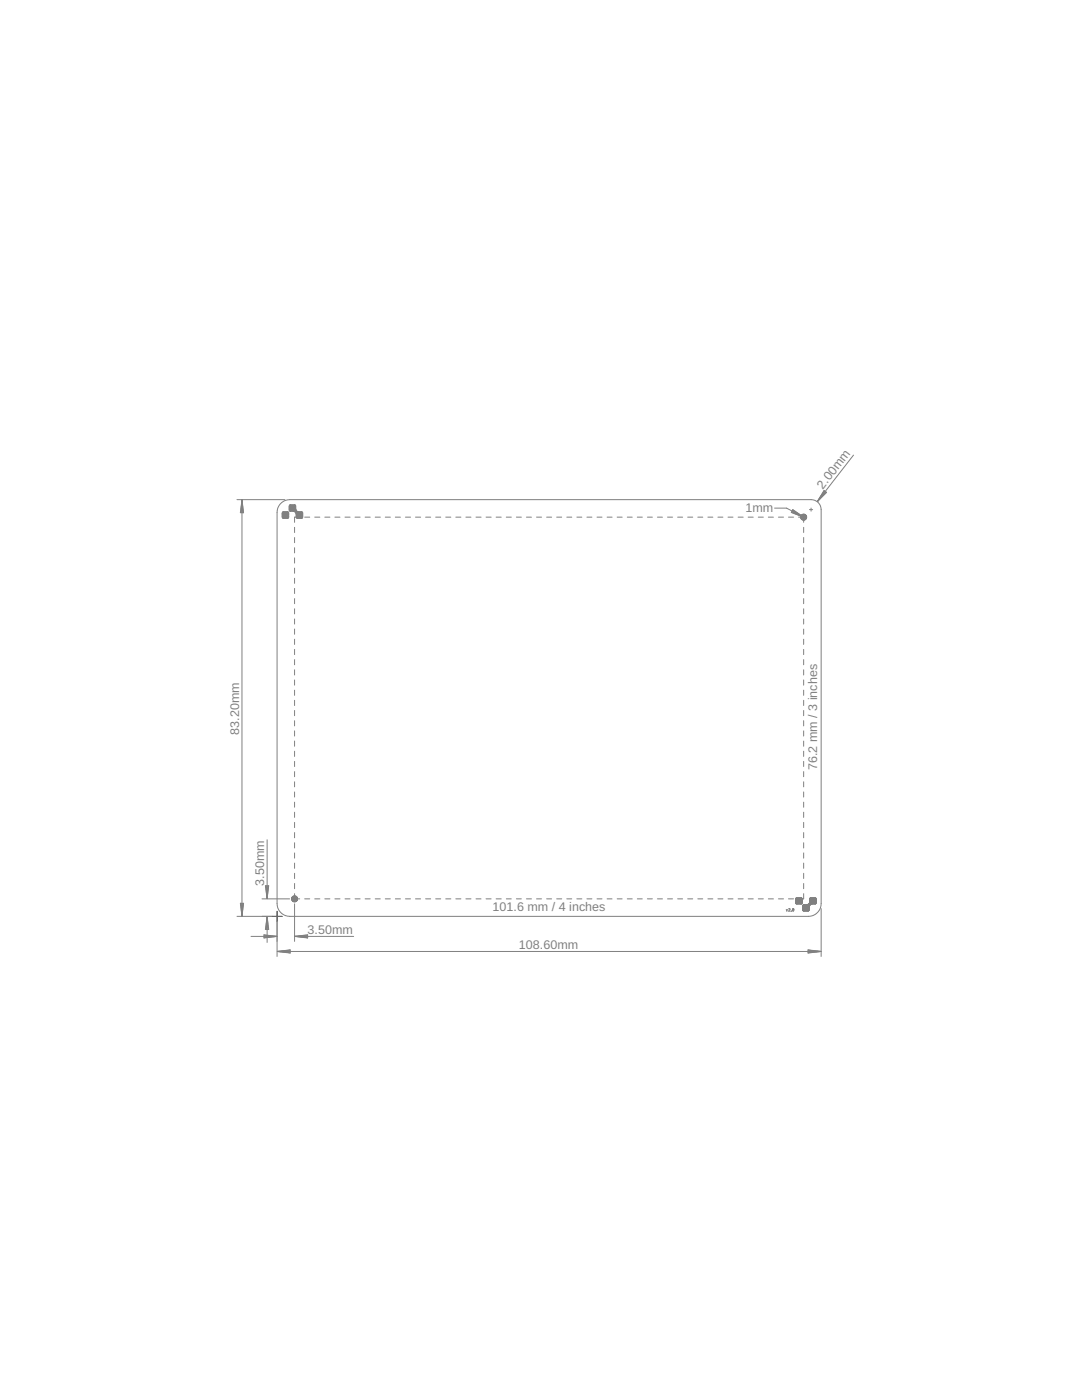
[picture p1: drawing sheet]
<svg xmlns="http://www.w3.org/2000/svg" width="216mm" height="279mm" viewBox="0 0 216 279" stroke-linecap="round" stroke-linejoin="round" font-family="sans-serif">
<defs><g id="words">
<g font-size="2.5" fill="#808080">
<text x="164.2" y="97.7" transform="rotate(-52 164.2 97.7)">2.0 mm</text>
<text x="148.8" y="102.1">1mm</text>
<text x="47.7" y="146.6" transform="rotate(-90 47.7 146.6)">83.20mm</text>
<text x="163" y="153.7" transform="rotate(-90 163 153.7)">76.2 mm / 3 inches</text>
<text x="52.7" y="176.8" transform="rotate(-90 52.7 176.8)">3.50mm</text>
<text x="98.3" y="181.9">101.6 mm / 4 inches</text>
<text x="61.4" y="186.3">3.50mm</text>
<text x="103.6" y="189.3">108.60mm</text>
</g>
</g></defs>
<g fill="none" stroke="#808080" stroke-width=".2">
<path d="M47.3 99.7h9.5M48.3 99.8l.3 2.5h-.6zM48.3 99.8v83M48.3 99.8l-.1 2.5M48.3 99.8l.1 2.5M48.3 99.8l-.3 2.5M48.3 99.8l.3 2.5M164.4 97.9l.5 .4-1.8 1.8zM164.5 97.9l-1.4 2.2M164.6 98l-1.5 2.1M164.8 98.2l-1.7 1.9M164.9 98.2l-1.8 1.9"/>
<path d="M170.3 90.8l-7.2 9.3M56.3 102.4v.8M56.3 103.2l.1 .1M56.3 103.2h1.3M56.3 103.1h1.3M56.3 103h1.3M56.3 102.9h1.3M56.3 102.8h1.3M56.3 102.7h1.3M56.3 102.6h1.3M56.3 102.5h1.3M56.3 102.4h1.3"/>
<path d="M56.3 102.3h1.3M56.3 103.3h1.3M56.4 103.3v.1M56.4 102.3l-.1 .1M56.4 102.3h1.2M56.4 103.3h1.1M56.4 103.4h1.1M56.4 102.2h1.1M56.5 102.2h1M56.5 102.2l-.1 .1M57.5 102.2l.1 .1M57.6 102.3h.1"/>
<path d="M57.6 103.2l-.1 .2M57.6 102.3v.9M57.7 101v.8M57.7 101.8l.1 .1M57.7 101.8h1.4M57.7 101.7h1.3M57.7 101.6h1.3M57.7 101.5h1.3M57.7 101.4h1.3M57.7 101.3h1.3M57.7 101.2h1.3M57.7 101.1h1.3"/>
<path d="M57.7 101h1.3M57.7 101.9h1.4M57.7 100.9h1.3M57.8 100.9l-.1 .1M57.8 101.9v.1M57.8 101.9h1.4M57.8 100.9h1.1M57.8 100.8h1.1M57.8 102l.9 .1 .3 .2M57.8 102h1.4M58.6 102l.8 .1M58.8 105.2v1.1"/>
<path d="M58.8 107.3v1M58.8 109.3v1M58.8 111.3v1.1M58.8 113.4v1M58.8 115.4v1M58.8 117.4v1M58.8 119.5v1M58.8 102.1h.7M58.9 102.2h1.4M58.9 100.8h-1l-.1 .1M58.9 100.8v.1M58.9 100.9h.1"/>
<path d="M59 102.3h1.3M59 100.9v.6M59 101.5l.1 .4M59 102.3h1.4M59 102.3l.1 .1M59.1 102.4h1.3M59.1 102.4v.1M59.1 102.5h1.3M59.1 101.9l.5 .3M59.1 102.5v.2M59.1 103.1h1.3M59.1 103h1.3"/>
<path d="M59.1 102.9h1.3M59.1 102.8h1.3M59.1 102.7h1.3M59.1 102.6h1.3M59.1 102.7l.1 .7M59.1 103.3h1.3M59.2 103.3h1.1M59.2 103.4h1.1M60.3 102.2v.1M60.3 102.3h.1M60.4 103.2h-1.6v1M60.4 102.3v.9"/>
<path d="M60.4 103.2l-.1 .2M60.8 103.2h1M62.8 103.2h1M64.8 103.2h1M66.8 103.2h1M68.8 103.2h1M70.8 103.2h1.1M72.9 103.2h1M74.9 103.2h1M76.9 103.2h1M78.9 103.2h1M80.9 103.2h1"/>
<path d="M82.9 103.2h1M84.9 103.2h1M86.9 103.2h1M88.9 103.2h1.1M91 103.2h1M93 103.2h1M95 103.2h1M97 103.2h1M99 103.2h1M101 103.2h1M103 103.2h1M105.1 103.2h.9"/>
<path d="M107.1 103.2h1M109.1 103.2h1M111.1 103.2h1M113.1 103.2h1M115.1 103.2h1M117.1 103.2h1M119.1 103.2h1M121.1 103.2h1M123.1 103.2h1M125.2 103.2h1M127.2 103.2h1M129.2 103.2h1"/>
<path d="M131.2 103.2h1M133.2 103.2h1M135.2 103.2h1M137.2 103.2h1M139.2 103.2h1M141.2 103.2h1M143.3 103.2h1M145.3 103.2h1M147.3 103.2h1M149.3 103.2h1M151.3 103.2h1M153.3 103.2h1"/>
<path d="M154.6 101.4h2.4l3.4 1.8M155.3 103.2h1M157.3 103.2h1M157.9 102.2l2.5 1M158 102.1l2.4 1.1M158.1 101.9l2.3 1.3M158.2 101.8l2.2 1.4M158.2 101.7l2.2 1.5-2.5-.9zM159.3 103.2h1.1M160.4 103.2v1M160.4 105.2v1.1M160.4 107.3v1"/>
<path d="M160.4 109.3v1M160.4 111.3v1.1M160.4 113.4v1M160.4 115.4v1M160.4 117.4v1M160.4 119.5v1M161.5 101.7h.7M161.8 101.4v.6M58.8 121.5v1M58.8 123.5v1M58.8 125.5v1.1M58.8 127.6v1"/>
<path d="M58.8 129.6v1M58.8 131.6v1.1M58.8 133.7v1M58.8 135.7v1M58.8 137.7v1.1M58.8 139.8v1M160.4 121.5v1M160.4 123.5v1M160.4 125.5v1.1M160.4 127.6v1M160.4 129.6v1M160.4 131.6v1.1"/>
<path d="M160.4 133.7v1M160.4 135.7v1M160.4 137.7v1.1M160.4 139.8v1M58.8 141.8v1M58.8 143.8v1.1M58.8 145.9v1M58.8 147.9v1M58.8 149.9v1.1M58.8 152v1M58.8 154v1M58.8 156v1"/>
<path d="M58.8 158.1v1M160.4 141.8v1M160.4 143.8v1.1M160.4 145.9v1M160.4 147.9v1M160.4 149.9v1.1M160.4 152v1M160.4 154v1M160.4 156v1M160.4 158.1v1M52.3 179.4h5.5M53 176.8h.6l-.3 2.5z"/>
<path d="M53 176.8l.3 2.5M53.1 176.8l.2 2.5M53.3 167.6v11.7M53.4 176.8l-.1 2.5M53.6 176.8l-.3 2.5M58.8 178.4v1h1M58.8 160.1v1M58.8 162.1v1M58.8 164.1v1.1M58.8 166.2v1M58.8 168.2v1M58.8 170.2v1.1"/>
<path d="M58.8 172.3v1M58.8 174.3v1M58.8 176.3v1.1M60.8 179.4h1M62.8 179.4h1M64.8 179.4h1M66.8 179.4h1M68.8 179.4h1M70.8 179.4h1.1M72.9 179.4h1M74.9 179.4h1M76.9 179.4h1"/>
<path d="M78.9 179.4h1M80.9 179.4h1M82.9 179.4h1M84.9 179.4h1M86.9 179.4h1M88.9 179.4h1.1M91 179.4h1M93 179.4h1M95 179.4h1M97 179.4h1M99 179.4h1M101 179.4h1"/>
<path d="M103 179.4h1M105.1 179.4h.9M107.1 179.4h1M109.1 179.4h1M111.1 179.4h1M113.1 179.4h1M115.1 179.4h1M117.1 179.4h1M119.1 179.4h1M121.1 179.4h1M123.1 179.4h1M125.2 179.4h1"/>
<path d="M127.2 179.4h1M129.2 179.4h1M131.2 179.4h1M133.2 179.4h1M135.2 179.4h1M137.2 179.4h1M139.2 179.4h1M141.2 179.4h1M143.3 179.4h1M145.3 179.4h1M147.3 179.4h1M149.3 179.4h1"/>
<path d="M151.3 179.4h1M153.3 179.4h1M155.3 179.4h1M157.3 179.4h1M158.8 179.9h1.3M158.8 179.8h1.3M158.8 179.7h1.3M158.8 179.6h1.3M158.8 179.5h1.3M158.8 179.3v1M158.8 179.3h1.2M158.9 179.2l-.1 .1"/>
<path d="M158.9 179.2h1.1M158.9 179.2h.1M158.9 179.2h1M159.9 179.2l.1 .1M160 179.3l.1 .9M160.4 178.4v1h-1.6M160.4 160.1v1M160.4 162.1v1M160.4 164.1v1.1M160.4 166.2v1M160.4 168.2v1M160.4 170.2v1.1"/>
<path d="M160.4 172.3v1M160.4 174.3v1M160.4 176.3v1.1M161.6 179.9h1.3M161.6 179.8h1.3M161.6 179.7h1.3M161.6 179.6h1.3M161.6 179.5h1.3M161.6 179.4h1.3M161.6 179.9v.1M161.6 179.3h1.2M161.6 179.3v.6"/>
<path d="M161.6 179.2h1.2M161.6 179.2v.1M161.7 179.2h1M161.7 179.2h-.1M162.7 179.2l.1 .1M162.8 179.3l.1 .1M162.9 179.4v.8M47.3 182.9h7M48 180.3h.6l-.3 2.5zM48 180.3l.3 2.5M48.2 180.3l.1 2.5M48.4 180.3l-.1 2.5"/>
<path d="M48.6 180.3l-.3 2.5M50.1 186.9h5.1M52.7 186.6l2.5 .3-2.5 .3zM52.7 186.8l2.5 .1M52.7 186.6l2.5 .3M53.3 182.9v5.2M53.3 182.9l.3 2.6h-.6zM53.3 182.9l-.2 2.6M53.3 182.9l.1 2.6M53.3 182.9l-.3 2.6M53.3 182.9l.3 2.6M55.2 186.9l-2.5 .1"/>
<path d="M55.2 186.9l-2.5 .2M55.3 183.9v7M55.4 189.9h108.4M55.4 189.9l2.5-.3v.6zM55.4 189.9l2.5 .1M55.4 189.9l2.5 .2M57.9 189.7l-2.5 .2M57.9 189.6l-2.5 .3M58.8 180.4v7.5M58.8 186.9h11.8M58.8 186.9l2.6-.3v.6zM58.8 186.9l2.6 .1"/>
<path d="M58.8 186.9l2.6 .2M61.4 186.8l-2.6 .1M61.4 186.6l-2.6 .3M156.9 181.5l.1 .3 .1-.3M157.4 181.4h.2l-.2 .4h.2M157.9 181.8h.1M158.2 181.3a.21 .21 0 0 1 .2 .3 .21 .21 0 0 1-.2 .2zM158.4 181.4l-.2 .3M158.8 180.3h.1M158.8 180.2h1.2M158.8 180.2h1.3M158.8 180.1h1.3"/>
<path d="M158.8 180h1.3M158.8 180.3l.2 .1h.9M158.8 180.3h1.2M158.9 180.3h1.1M158.9 180.4h1M160 180.3l-.1 .1M160 180.3h.1M160.1 180.2l-.1 .1M160.2 180.7v.9M160.2 181.6v.1M160.2 181.6h1.2M160.2 181.6h1.3"/>
<path d="M160.2 181.5h1.3M160.2 181.4h1.3M160.2 181.3h1.3M160.2 181.2h1.3M160.2 181.1h1.3M160.2 181h1.3M160.2 180.9h1.3M160.2 180.8h1.3M160.2 180.7h1.3M160.2 181.7l.2 .1h1M160.2 180.7h.1M160.2 181.7h1.2"/>
<path d="M160.3 181.8h1.1M160.3 180.6h1.3M160.4 180.6h1.3M161.1 180.5h.7M161.2 180.5h.6M161.2 189.6l2.6 .3-2.6 .3zM161.2 189.7l2.6 .2M161.2 189.6l2.6 .3M161.4 180.4h1.3M161.4 180.4l-1.2 .3M161.4 180.3h1.4M161.4 181.7v.1"/>
<path d="M161.5 180.3h1.3M161.5 181.6l-.1 .1M161.5 181v.6M161.5 180.3l-.1 .1M161.5 180.8v.2M161.5 180.2h1.4M161.5 180.2v.1M161.5 180.1h1.4M161.6 180.1h1.3M161.6 180h1.3M161.6 180l-.1 .2M161.6 180.7h-1.4"/>
<path d="M161.6 180.6l-.1 .2M161.8 180.5l-.2 .1M162.1 180.4l-.3 .1M162.7 180.4h-1.4M162.8 180.3l-.1 .1M162.8 180.3h.1M162.9 180.2l-.1 .1M163.8 189.9l-2.6 .1M163.8 189.9l-2.6 .2M163.9 181.3v9.6"/>
</g>
<g fill="#808080" stroke="#808080" stroke-width=".2">
<circle cx="160.4" cy="103.2" r=".59"/>
<circle cx="58.8" cy="179.4" r=".59"/>
</g>
<g fill="#000080" stroke="#000080" stroke-width=".2">
<circle cx="160.4" cy="103.2" r=".51"/>
<circle cx="58.8" cy="179.4" r=".51"/>
</g>
<g fill="#800000" stroke="#800000" stroke-width=".2">
<circle cx="58.8" cy="179.4" r=".51"/>
<circle cx="160.4" cy="103.2" r=".51"/>
</g>
<path d="M54.3 182.9h2M55.3 181.9v2" fill="none" stroke="#000" stroke-width=".2"/>
<path d="M55.9 100.6a2.52 2.52 0 0 1 1.9-.9h104a1.99 1.99 0 0 1 2.1 2v78.6a2.54 2.54 0 0 1-2.6 2.6h-103.5a2.54 2.54 0 0 1-2.5-2.6v-78a2.47 2.47 0 0 1 .6-1.7z" fill="none" stroke="#7f7f7f" stroke-width=".2"/>
<use href="#words"/>
</svg>
